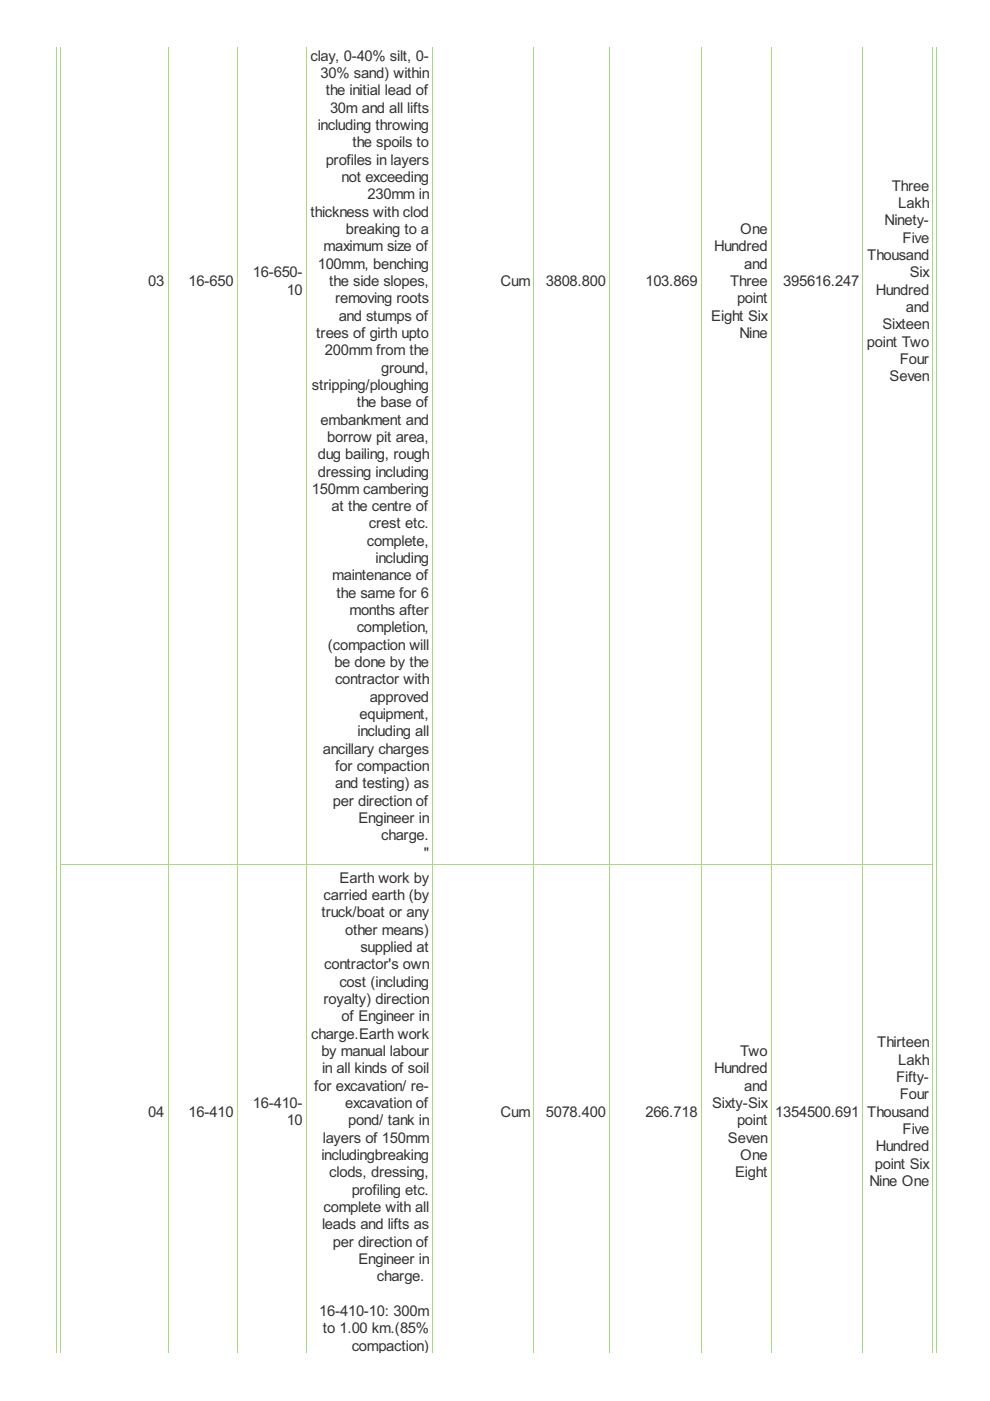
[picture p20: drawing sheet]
<svg xmlns="http://www.w3.org/2000/svg" width="210mm" height="297mm" viewBox="0 0 210 297" stroke-linecap="round" stroke-linejoin="round" font-family="sans-serif">
<defs><g id="words">
<g font-size="3.5" fill="#333">
<text x="65.8" y="12.9">clay, 0-40% silt, 0-</text>
<text x="68" y="16.6">30% sand) within</text>
<text x="69.1" y="20.2">the initial lead of</text>
<text x="70" y="23.9">30m and all lifts</text>
<text x="67.4" y="27.6">including throwing</text>
<text x="69.1" y="34.9">profiles in layers</text>
<text x="74.7" y="31.3">the spoils to</text>
<text x="72.4" y="38.6">not exceeding</text>
<text x="189.1" y="40.4">Three</text>
<text x="65.8" y="45.9">thickness with clod</text>
<text x="77.9" y="42.3">230mm in</text>
<text x="187.5" y="47.8">Ninety-</text>
<text x="190.4" y="44.1">Lakh</text>
<text x="68.6" y="53.3">maximum size of</text>
<text x="73.3" y="49.6">breaking to a</text>
<text x="151.4" y="53.3">Hundred</text>
<text x="156.9" y="49.6">One</text>
<text x="191.4" y="51.5">Five</text>
<text x="53.6" y="58.8">16-650-</text>
<text x="67.4" y="57">100mm, benching</text>
<text x="157.8" y="57">and</text>
<text x="183.9" y="55.1">Thousand</text>
<text x="192.9" y="58.8">Six</text>
<text x="31.4" y="60.6">03</text>
<text x="40" y="60.6">16-650</text>
<text x="60.8" y="62.5">10</text>
<text x="69.8" y="60.6">the side slopes,</text>
<text x="71" y="64.3">removing roots</text>
<text x="106.1" y="60.6">Cum</text>
<text x="115.7" y="60.6">3808.800</text>
<text x="136.8" y="60.6">103.869</text>
<text x="154.8" y="60.6">Three</text>
<text x="156.3" y="64.3">point</text>
<text x="166.1" y="60.6">395616.247</text>
<text x="185.7" y="62.5">Hundred</text>
<text x="67.1" y="71.7">trees of girth upto</text>
<text x="71.8" y="68">and stumps of</text>
<text x="150.8" y="68">Eight Six</text>
<text x="156.8" y="71.7">Nine</text>
<text x="187.1" y="69.8">Sixteen</text>
<text x="192.1" y="66.1">and</text>
<text x="68.9" y="75.3">200mm from the</text>
<text x="183.8" y="73.5">point Two</text>
<text x="190.8" y="77.2">Four</text>
<text x="66.1" y="82.7">stripping/ploughing</text>
<text x="80.8" y="79">ground,</text>
<text x="188.6" y="80.8">Seven</text>
<text x="75.6" y="86.3">the base of</text>
<text x="68" y="90">embankment and</text>
<text x="69.4" y="93.7">borrow pit area,</text>
<text x="67.4" y="97.4">dug bailing, rough</text>
<text x="67.4" y="101">dressing including</text>
<text x="66.1" y="104.7">150mm cambering</text>
<text x="70.3" y="108.4">at the centre of</text>
<text x="78.2" y="112.1">crest etc.</text>
<text x="77.8" y="115.7">complete,</text>
<text x="79.6" y="119.4">including</text>
<text x="70.4" y="123.1">maintenance of</text>
<text x="71.3" y="126.7">the same for 6</text>
<text x="74.1" y="130.4">months after</text>
<text x="69.5" y="137.8">(compaction will</text>
<text x="75.6" y="134.1">completion,</text>
<text x="70.9" y="141.4">be done by the</text>
<text x="71" y="145.1">contractor with</text>
<text x="78.4" y="148.8">approved</text>
<text x="76.2" y="152.4">equipment,</text>
<text x="68.4" y="159.8">ancillary charges</text>
<text x="75.8" y="156.1">including all</text>
<text x="71" y="163.5">for compaction</text>
<text x="71" y="167.1">and testing) as</text>
<text x="70.6" y="170.8">per direction of</text>
<text x="76" y="174.5">Engineer in</text>
<text x="80.8" y="178.2">charge.</text>
<text x="89.9" y="181.8">&quot;</text>
<text x="68.6" y="190.9">carried earth (by</text>
<text x="72" y="187.2">Earth work by</text>
<text x="68.1" y="194.5">truck/boat or any</text>
<text x="73.2" y="198.2">other means)</text>
<text x="76.4" y="201.9">supplied at</text>
<text x="68.7" y="205.5">contractor's own</text>
<text x="72" y="209.2">cost (including</text>
<text x="68.6" y="212.9">royalty) direction</text>
<text x="66" y="220.2">charge.Earth work</text>
<text x="72.4" y="216.6">of Engineer in</text>
<text x="68.1" y="223.9">by manual labour</text>
<text x="68.3" y="227.6">in all kinds of soil</text>
<text x="151.4" y="227.6">Hundred</text>
<text x="156.9" y="223.9">Two</text>
<text x="186" y="222.1">Thirteen</text>
<text x="190.4" y="225.7">Lakh</text>
<text x="66.6" y="231.2">for excavation/ re-</text>
<text x="157.8" y="231.2">and</text>
<text x="190" y="229.4">Fifty-</text>
<text x="190.8" y="233.1">Four</text>
<text x="31.4" y="236.8">04</text>
<text x="40" y="236.8">16-410</text>
<text x="53.6" y="234.9">16-410-</text>
<text x="60.8" y="238.6">10</text>
<text x="73.2" y="234.9">excavation of</text>
<text x="73.8" y="238.6">pond/ tank in</text>
<text x="106.1" y="236.8">Cum</text>
<text x="115.7" y="236.8">5078.400</text>
<text x="136.8" y="236.8">266.718</text>
<text x="151" y="234.9">Sixty-Six</text>
<text x="156.3" y="238.6">point</text>
<text x="164.4" y="236.8">1354500.691</text>
<text x="183.9" y="236.8">Thousand</text>
<text x="68.1" y="245.9">includingbreaking</text>
<text x="68.4" y="242.3">layers of 150mm</text>
<text x="154.3" y="242.3">Seven</text>
<text x="156.9" y="245.9">One</text>
<text x="185.7" y="244.1">Hundred</text>
<text x="191.4" y="240.4">Five</text>
<text x="69.8" y="249.6">clods, dressing,</text>
<text x="155.9" y="249.6">Eight</text>
<text x="184.3" y="251.4">Nine One</text>
<text x="185.5" y="247.8">point Six</text>
<text x="68.6" y="257">complete with all</text>
<text x="74.6" y="253.3">profiling etc.</text>
<text x="68.3" y="260.6">leads and lifts as</text>
<text x="70.6" y="264.3">per direction of</text>
<text x="76" y="268">Engineer in</text>
<text x="79.9" y="271.6">charge.</text>
<text x="67.7" y="279">16-410-10: 300m</text>
<text x="68.4" y="282.7">to 1.00 km.(85%</text>
<text x="74.6" y="286.3">compaction)</text>
</g>
</g></defs>
<g fill="none" stroke="#a8da7f" stroke-width=".21">
<path d="M11.9 9.9v276.9M12.8 9.9v276.9M35.6 9.9v276.9M50.3 9.9v276.9M65 9.9v276.9M91.8 9.9v276.9M113.2 9.9v276.9M129.3 9.9v276.9M148.7 9.9v276.9M163.5 9.9v276.9M183 9.9v276.9M197.8 9.9v276.9"/>
<path d="M198.6 9.9v276.9M12.7 183.3h185.2"/>
</g>
<use href="#words"/>
</svg>
